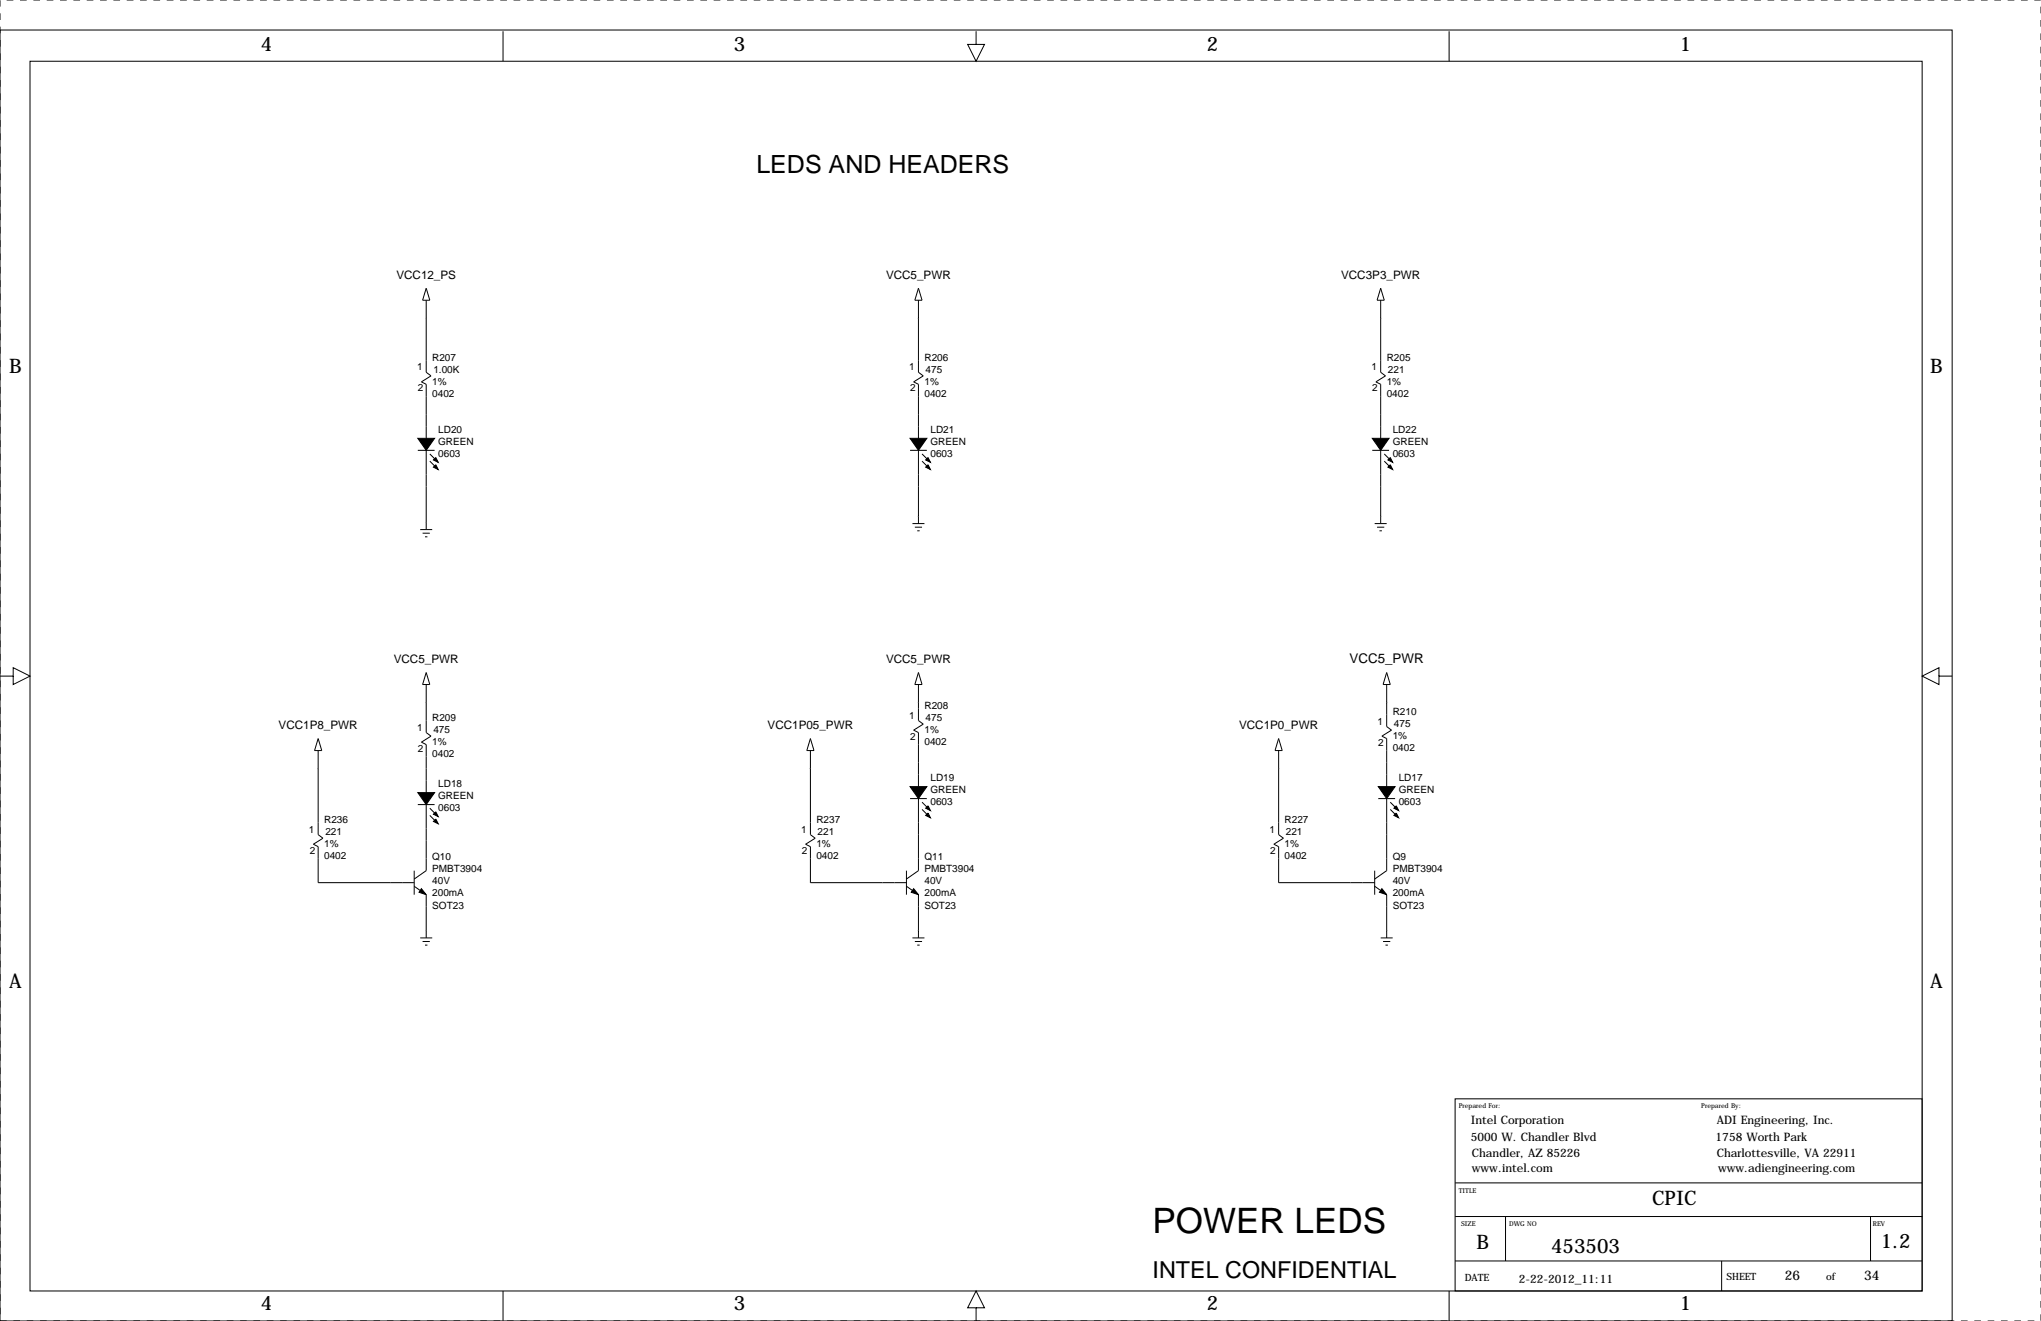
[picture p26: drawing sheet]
<svg xmlns="http://www.w3.org/2000/svg" width="432mm" height="279mm" viewBox="0 0 432 279" stroke-linecap="round" stroke-linejoin="round" font-family="sans-serif">
<defs><g id="words">
<text font-size="7.4" x="243.8" y="260.7">POWER LEDS</text>
<text font-size="5.3" x="160" y="36.5">LEDS AND HEADERS</text>
<text font-size="4.9" x="243.8" y="270.3">INTEL CONFIDENTIAL</text>
<g font-size="4.2">
<text x="55.2" y="10.9">4</text>
<text x="155.3" y="10.9">3</text>
<text x="255.3" y="10.9">2</text>
<text x="355.4" y="10.9">1</text>
<text x="2" y="78.9">B</text>
<text x="408.4" y="78.9">B</text>
<text x="2" y="209">A</text>
<text x="408.4" y="209">A</text>
<text x="349.5" y="255">CPIC</text>
<text x="397.9" y="263.9">1.2</text>
<text x="312.4" y="264.1">B</text>
<text x="328.2" y="265">453503</text>
<text x="55.2" y="277.1">4</text>
<text x="155.3" y="277.1">3</text>
<text x="255.3" y="277.1">2</text>
<text x="355.4" y="277.1">1</text>
</g>
<g font-size="2.8">
<text x="285.5" y="140.1">VCC5_PWR</text>
<text x="377.6" y="270.6">26</text>
<text x="394.4" y="270.6">34</text>
</g>
<g font-size="2.5">
<text x="83.9" y="59">VCC12_PS</text>
<text x="187.4" y="59">VCC5_PWR</text>
<text x="283.7" y="59">VCC3P3_PWR</text>
<text x="83.3" y="140.2">VCC5_PWR</text>
<text x="187.4" y="140.2">VCC5_PWR</text>
<text x="58.9" y="154.2">VCC1P8_PWR</text>
<text x="162.4" y="154.2">VCC1P05_PWR</text>
<text x="262.1" y="154.2">VCC1P0_PWR</text>
<text x="311.2" y="237.8">Intel Corporation</text>
<text x="363.2" y="237.8">ADI Engineering, Inc.</text>
<text x="311.2" y="241.4">5000 W. Chandler Blvd</text>
<text x="311.4" y="244.7">Chandler, AZ 85226</text>
<text x="363" y="241.4">1758 Worth Park</text>
<text x="363.2" y="244.7">Charlottesville, VA 22911</text>
<text x="311.4" y="248">www.intel.com</text>
<text x="363.5" y="248">www.adiengineering.com</text>
<text x="321.3" y="271.4">2-22-2012_11:11</text>
</g>
<g font-size="2.1">
<text x="91.4" y="76.3">R207</text>
<text x="195.6" y="76.3">R206</text>
<text x="293.4" y="76.3">R205</text>
<text x="88.2" y="78.4">1</text>
<text x="88.4" y="82.8">2</text>
<text x="91.4" y="84">0402</text>
<text x="91.4" y="81.4">1%</text>
<text x="91.7" y="78.9">1.00K</text>
<text x="192.4" y="78.4">1</text>
<text x="192.5" y="82.8">2</text>
<text x="195.6" y="84">0402</text>
<text x="195.6" y="81.4">1%</text>
<text x="195.8" y="78.9">475</text>
<text x="290.2" y="78.4">1</text>
<text x="290.3" y="82.8">2</text>
<text x="293.4" y="84">0402</text>
<text x="293.4" y="81.4">1%</text>
<text x="293.6" y="78.9">221</text>
<text x="92.7" y="91.6">LD20</text>
<text x="92.7" y="94.1">GREEN</text>
<text x="196.8" y="91.6">LD21</text>
<text x="196.8" y="94.1">GREEN</text>
<text x="294.6" y="91.6">LD22</text>
<text x="294.6" y="94.1">GREEN</text>
<text x="92.7" y="96.7">0603</text>
<text x="196.8" y="96.7">0603</text>
<text x="294.6" y="96.7">0603</text>
<text x="195.6" y="150">R208</text>
<text x="88.2" y="154.6">1</text>
<text x="91.4" y="152.5">R209</text>
<text x="91.7" y="155.1">475</text>
<text x="192.4" y="152">1</text>
<text x="195.6" y="155.1">1%</text>
<text x="195.8" y="152.5">475</text>
<text x="291.4" y="153.3">1</text>
<text x="294.6" y="151.3">R210</text>
<text x="294.9" y="153.8">475</text>
<text x="88.4" y="159">2</text>
<text x="91.4" y="160.2">0402</text>
<text x="91.4" y="157.6">1%</text>
<text x="192.5" y="156.5">2</text>
<text x="195.6" y="157.6">0402</text>
<text x="291.6" y="157.7">2</text>
<text x="294.6" y="158.9">0402</text>
<text x="294.6" y="156.3">1%</text>
<text x="92.7" y="166.5">LD18</text>
<text x="196.8" y="165.2">LD19</text>
<text x="196.8" y="167.8">GREEN</text>
<text x="295.9" y="165.2">LD17</text>
<text x="295.9" y="167.8">GREEN</text>
<text x="92.7" y="169">GREEN</text>
<text x="92.7" y="171.6">0603</text>
<text x="196.8" y="170.3">0603</text>
<text x="295.9" y="170.3">0603</text>
<text x="65.4" y="176.2">1</text>
<text x="68.6" y="174.1">R236</text>
<text x="68.6" y="179.2">1%</text>
<text x="68.8" y="176.7">221</text>
<text x="169.5" y="176.2">1</text>
<text x="172.7" y="174.1">R237</text>
<text x="172.7" y="179.2">1%</text>
<text x="173" y="176.7">221</text>
<text x="268.6" y="176.2">1</text>
<text x="271.8" y="174.1">R227</text>
<text x="271.8" y="179.2">1%</text>
<text x="272" y="176.7">221</text>
<text x="65.5" y="180.6">2</text>
<text x="68.6" y="181.7">0402</text>
<text x="91.4" y="182">Q10</text>
<text x="91.4" y="184.5">PMBT3904</text>
<text x="169.7" y="180.6">2</text>
<text x="172.7" y="181.7">0402</text>
<text x="195.6" y="182">Q11</text>
<text x="195.6" y="184.5">PMBT3904</text>
<text x="268.7" y="180.6">2</text>
<text x="271.8" y="181.7">0402</text>
<text x="294.6" y="182">Q9</text>
<text x="294.6" y="184.5">PMBT3904</text>
<text x="91.4" y="189.6">200mA</text>
<text x="91.4" y="187.1">40V</text>
<text x="195.6" y="189.6">200mA</text>
<text x="195.6" y="187.1">40V</text>
<text x="294.6" y="189.6">200mA</text>
<text x="294.6" y="187.1">40V</text>
<text x="91.4" y="192.2">SOT23</text>
<text x="195.6" y="192.2">SOT23</text>
<text x="294.6" y="192.2">SOT23</text>
<text x="309.9" y="270.9">DATE</text>
<text x="365.3" y="270.7">SHEET</text>
<text x="386.3" y="270.7">of</text>
</g>
<g font-size="1.4">
<text x="308.6" y="234.3">Prepared For:</text>
<text x="359.9" y="234.3">Prepared By:</text>
<text x="308.6" y="252.3">TITLE</text>
<text x="309.1" y="259.2">SIZE</text>
<text x="319.3" y="259.2">DWG NO</text>
<text x="396.2" y="259.2">REV</text>
</g>
</g></defs>
<path d="M0 0h431.8v279.4h-431.8z" fill="none" stroke="#000" stroke-width=".21" stroke-dasharray="1.4 1.4" stroke-linecap="butt"/>
<g fill="none" stroke="#000" stroke-width=".21">
<path d="M0 6.4h413v273h-413zM5.1 10.9h.1M6.3 13h400.4v260h-400.4zM106.4 6.6v6.4M206.5 6.6v2.8h1.8l-1.8 3.6-1.8-3.6h1.8M306.6 6.6v6.4M90.2 67.3h.1M90.2 63.5v15.2l1 .8-2 1.3 1 .5v11.4M90.2 61l.7 2.5h-1.5zM194.3 67.3h.1M194.3 61l.8 2.5h-1.6zM194.3 63.5v15.2l1 .8-2 1.3 1 .5v11.4"/>
<path d="M292.1 67.3h.1M292.1 61l.8 2.5h-1.6zM292.1 63.5v15.2l1 .8-2 1.3 1 .5v11.4M88.4 95.2h3.5M90.2 95.2v16.8M90.9 96l1.6 1.5M90.9 97.5l1.6 1.6M192.5 95.2h3.6M194.3 95.2v15.5M195.1 96l1.5 1.5M195.1 97.5l1.5 1.6M290.3 95.2h3.6"/>
<path d="M292.1 95.2v15.5M292.9 96l1.5 1.5M292.9 97.5l1.5 1.6M88.9 112h2.5M89.4 112.8h1.5M89.9 113.5h.5M90.2 110.5h.1M193 110.7h2.6M193.5 111.5h1.6M194.1 112.3h.5M194.3 109.2h.1M290.8 110.7h2.6"/>
<path d="M291.3 111.5h1.6M291.8 112.3h.6M0 143h2.8v-1.8l3.5 1.8-3.5 1.8v-1.8M67.3 158.8v17.7l1 .8-2 1.3 1 .5v7.6h20.3M67.3 156.2l.8 2.6h-1.6zM90.2 148.6h.1M90.2 144.8v10.1l1 .8-2 1.3 1 .5v10.1M90.2 142.2l.7 2.6h-1.5zM171.4 156.2l.8 2.6h-1.5zM171.4 158.8v17.7l1.1 .8-2.1 1.3 1 .5v7.6h20.4M194.3 148.6h.1M194.3 144.8v7.6l1 .8-2 1.2 1 .5v11.5"/>
<path d="M194.3 142.2l.8 2.6h-1.6zM270.5 156.2l.8 2.6h-1.6zM270.5 158.8v17.7l1 .8-2 1.3 1 .5v7.6h20.3M293.4 148.6h.1M293.4 144.8v8.9l1 .7-2 1.3 1 .5v10.2M293.4 142.2l.7 2.6h-1.5zM410.2 143v-1.8l-3.5 1.8 3.5 1.8v-1.8h2.8M67.3 162.6h.1M88.4 170.2h3.5M90.2 170.2v13.9l-2.6 1.8M90.9 170.9l1.6 1.6M90.9 172.5l1.6 1.5"/>
<path d="M171.5 162.6h.1M192.5 168.9h3.6M194.3 168.9v15.2l-2.5 1.8M195.1 169.7l1.5 1.5M195.1 171.2l1.5 1.5M270.5 162.6h.1M291.6 168.9h3.5M293.4 168.9v15.2l-2.6 1.8M294.1 169.7l1.6 1.5M294.1 171.2l1.6 1.5M87.6 187.5l2.6 1.7v9.2M87.6 184.1v5.1"/>
<path d="M88.9 198.4h2.5M89.4 199.1h1.5M89.9 199.9h.5M90.2 196.8h.1M191.8 187.5l2.5 1.7v9.2M191.8 184.1v5.1M193 198.4h2.6M193.5 199.1h1.6M194.1 199.9h.5M194.3 196.8h.1M290.8 187.5l2.6 1.7v9.2M290.8 184.1v5.1"/>
<path d="M292.1 198.4h2.5M292.6 199.1h1.5M293.1 199.9h.5M293.4 196.8h.1M307.8 232.4h98.9v40.6h-98.9zM307.8 250.2h98.9M307.8 257.3h98.9M318.5 257.3v9.4M395.7 257.3v9.4M106.4 273v6.4M206.5 276.6h1.8l-1.8-3.6-1.8 3.6h1.8v2.8M306.6 273v6.4"/>
<path d="M307.8 266.7h98.9M364.2 266.7v6.3"/>
<circle cx="292.1" cy="109.2" r="0"/>
</g>
<g fill="#000" stroke="#000" stroke-width=".21">
<path d="M88.4 92.7h3.5l-1.7 2.5z" fill-rule="evenodd"/>
<path d="M91.7 98.8l.5-.5 .5 1z" fill-rule="evenodd"/>
<path d="M92.2 96.8l.5 1-1-.5z" fill-rule="evenodd"/>
<path d="M192.5 92.7h3.6l-1.8 2.5z" fill-rule="evenodd"/>
<path d="M195.8 98.8l.5-.5 .5 1z" fill-rule="evenodd"/>
<path d="M196.3 96.8l.5 1-1-.5z" fill-rule="evenodd"/>
<path d="M290.3 92.7h3.6l-1.8 2.5z" fill-rule="evenodd"/>
<path d="M293.6 98.8l.5-.5 .5 1z" fill-rule="evenodd"/>
<path d="M294.1 96.8l.5 1-1-.5z" fill-rule="evenodd"/>
<path d="M88.4 167.6h3.5l-1.7 2.6z" fill-rule="evenodd"/>
<path d="M92.2 173.2l.5 1-1-.5z" fill-rule="evenodd"/>
<path d="M92.2 171.7l.5 1-1-.5z" fill-rule="evenodd"/>
<path d="M192.5 166.4h3.6l-1.8 2.5z" fill-rule="evenodd"/>
<path d="M196.3 172l.5 1-1-.5z" fill-rule="evenodd"/>
<path d="M196.3 170.4l.5 1-1-.5z" fill-rule="evenodd"/>
<path d="M291.6 166.4h3.5l-1.7 2.5z" fill-rule="evenodd"/>
<path d="M295.4 172l.5 1-1-.5z" fill-rule="evenodd"/>
<path d="M295.4 170.4l.5 1-1-.5z" fill-rule="evenodd"/>
<path d="M89.2 188l1 1.2-1.6-.5z" fill-rule="evenodd"/>
<path d="M193.3 188l1 1.2-1.5-.5z" fill-rule="evenodd"/>
<path d="M292.4 188l1 1.2-1.6-.5z" fill-rule="evenodd"/>
</g>
<use href="#words"/>
</svg>
